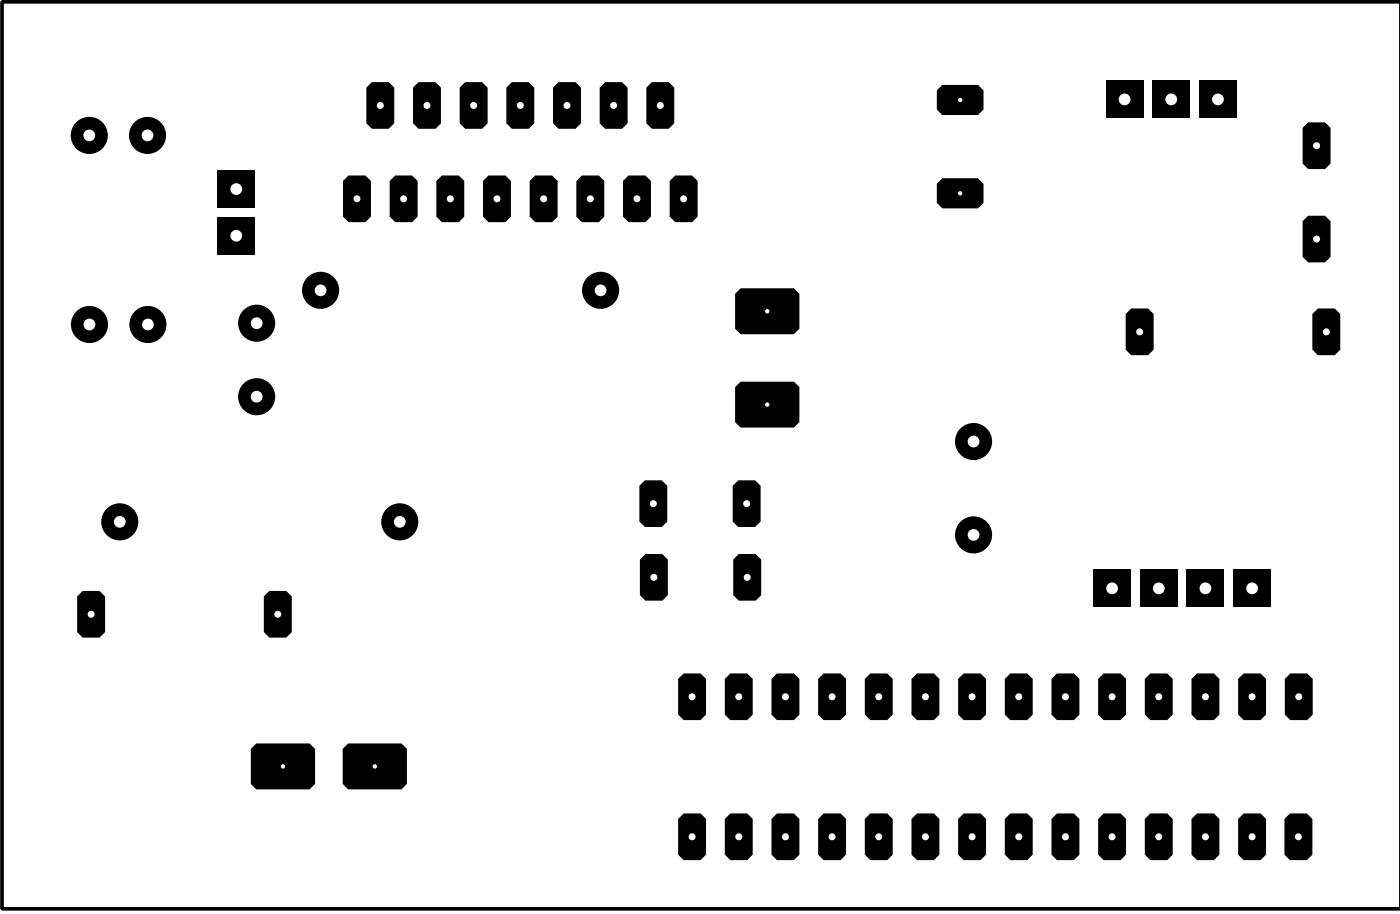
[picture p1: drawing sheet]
<svg xmlns="http://www.w3.org/2000/svg" width="76mm" height="50mm" viewBox="0 0 76 50" stroke-linecap="round" stroke-linejoin="round" font-family="sans-serif">
<path d="M19 9.5h.9l.3 .3v2l-.3 .3h-.9l-.3-.3v-2z" fill-rule="evenodd" fill="#000"/>
<circle cx="19.4" cy="10.8" r=".19" fill="#fff"/>
<path d="M20.2 4.5h1l.3 .3v1.9l-.3 .3h-1l-.3-.3v-1.9z" fill-rule="evenodd" fill="#000"/>
<circle cx="20.7" cy="5.7" r=".19" fill="#fff"/>
<path d="M21.5 9.5h.9l.3 .3v2l-.3 .3h-.9l-.3-.3v-2z" fill-rule="evenodd" fill="#000"/>
<circle cx="22" cy="10.8" r=".19" fill="#fff"/>
<path d="M22.8 4.5h.9l.3 .3v1.9l-.3 .3h-.9l-.3-.3v-1.9z" fill-rule="evenodd" fill="#000"/>
<circle cx="23.2" cy="5.7" r=".19" fill="#fff"/>
<path d="M24 9.5h1l.3 .3v2l-.3 .3h-1l-.3-.3v-2z" fill-rule="evenodd" fill="#000"/>
<circle cx="24.5" cy="10.8" r=".19" fill="#fff"/>
<path d="M25.3 4.5h.9l.3 .3v1.9l-.3 .3h-.9l-.3-.3v-1.9z" fill-rule="evenodd" fill="#000"/>
<circle cx="25.8" cy="5.7" r=".19" fill="#fff"/>
<path d="M26.6 9.5h.9l.3 .3v2l-.3 .3h-.9l-.3-.3v-2z" fill-rule="evenodd" fill="#000"/>
<circle cx="27" cy="10.8" r=".19" fill="#fff"/>
<path d="M27.9 4.5h.9l.3 .3v1.9l-.3 .3h-.9l-.3-.3v-1.9z" fill-rule="evenodd" fill="#000"/>
<circle cx="28.3" cy="5.7" r=".19" fill="#fff"/>
<path d="M29.1 9.5h.9l.3 .3v2l-.3 .3h-.9l-.3-.3v-2z" fill-rule="evenodd" fill="#000"/>
<circle cx="29.6" cy="10.8" r=".19" fill="#fff"/>
<path d="M30.4 4.5h.9l.3 .3v1.9l-.3 .3h-.9l-.3-.3v-1.9z" fill-rule="evenodd" fill="#000"/>
<circle cx="30.9" cy="5.7" r=".19" fill="#fff"/>
<path d="M31.7 9.5h.9l.3 .3v2l-.3 .3h-.9l-.3-.3v-2z" fill-rule="evenodd" fill="#000"/>
<circle cx="32.1" cy="10.8" r=".19" fill="#fff"/>
<path d="M32.9 4.5h1l.3 .3v1.9l-.3 .3h-1l-.3-.3v-1.9z" fill-rule="evenodd" fill="#000"/>
<circle cx="33.4" cy="5.7" r=".19" fill="#fff"/>
<path d="M34.2 9.5h.9l.3 .3v2l-.3 .3h-.9l-.3-.3v-2z" fill-rule="evenodd" fill="#000"/>
<circle cx="34.7" cy="10.8" r=".19" fill="#fff"/>
<path d="M35.5 4.5h.9l.3 .3v1.9l-.3 .3h-.9l-.3-.3v-1.9z" fill-rule="evenodd" fill="#000"/>
<circle cx="35.9" cy="5.7" r=".19" fill="#fff"/>
<path d="M36.7 9.5h1l.3 .3v2l-.3 .3h-1l-.3-.3v-2z" fill-rule="evenodd" fill="#000"/>
<circle cx="37.2" cy="10.8" r=".19" fill="#fff"/>
<circle cx="14" cy="21.6" r="1.01" fill="#000"/>
<circle cx="14" cy="21.6" r=".32" fill="#fff"/>
<circle cx="14" cy="17.6" r="1.01" fill="#000"/>
<circle cx="14" cy="17.6" r=".32" fill="#fff"/>
<path d="M40.3 15.7h2.9l.3 .3v1.9l-.3 .3h-2.9l-.3-.3v-1.9z" fill-rule="evenodd" fill="#000"/>
<circle cx="41.8" cy="16.9" r=".12" fill="#fff"/>
<path d="M40.3 20.8h2.9l.3 .3v1.9l-.3 .3h-2.9l-.3-.3v-1.9z" fill-rule="evenodd" fill="#000"/>
<circle cx="41.8" cy="22" r=".12" fill="#fff"/>
<path d="M18.9 40.5h2.9l.3 .3v1.9l-.3 .3h-2.9l-.3-.3v-1.9z" fill-rule="evenodd" fill="#000"/>
<circle cx="20.4" cy="41.7" r=".12" fill="#fff"/>
<path d="M13.9 40.5h2.9l.3 .3v1.9l-.3 .3h-2.9l-.3-.3v-1.9z" fill-rule="evenodd" fill="#000"/>
<circle cx="15.4" cy="41.7" r=".12" fill="#fff"/>
<path d="M60.2 4.4h2v2h-2z" fill="#000"/>
<circle cx="61.2" cy="5.4" r=".32" fill="#fff"/>
<path d="M62.7 4.4h2.1v2h-2.1z" fill="#000"/>
<circle cx="63.7" cy="5.4" r=".32" fill="#fff"/>
<path d="M65.3 4.4h2v2h-2z" fill="#000"/>
<circle cx="66.3" cy="5.4" r=".32" fill="#fff"/>
<circle cx="53" cy="29.1" r="1.01" fill="#000"/>
<circle cx="53" cy="29.1" r=".32" fill="#fff"/>
<circle cx="53" cy="24" r="1.01" fill="#000"/>
<circle cx="53" cy="24" r=".32" fill="#fff"/>
<path d="M35.1 30.1h.9l.3 .3v2l-.3 .3h-.9l-.3-.3v-2z" fill-rule="evenodd" fill="#000"/>
<circle cx="35.6" cy="31.4" r=".19" fill="#fff"/>
<path d="M40.2 30.1h.9l.3 .3v2l-.3 .3h-.9l-.3-.3v-2z" fill-rule="evenodd" fill="#000"/>
<circle cx="40.7" cy="31.4" r=".19" fill="#fff"/>
<path d="M35.1 26.1h.9l.3 .3v2l-.3 .3h-.9l-.3-.3v-2z" fill-rule="evenodd" fill="#000"/>
<circle cx="35.6" cy="27.4" r=".19" fill="#fff"/>
<path d="M40.2 26.1h.9l.3 .3v2l-.3 .3h-.9l-.3-.3v-2z" fill-rule="evenodd" fill="#000"/>
<circle cx="40.6" cy="27.4" r=".19" fill="#fff"/>
<circle cx="6.5" cy="28.4" r="1.01" fill="#000"/>
<circle cx="6.5" cy="28.4" r=".32" fill="#fff"/>
<circle cx="21.8" cy="28.4" r="1.01" fill="#000"/>
<circle cx="21.8" cy="28.4" r=".32" fill="#fff"/>
<path d="M71.2 11.7h.9l.3 .3v2l-.3 .3h-.9l-.3-.3v-2z" fill-rule="evenodd" fill="#000"/>
<circle cx="71.7" cy="13" r=".19" fill="#fff"/>
<path d="M71.2 6.7h.9l.3 .3v1.9l-.3 .3h-.9l-.3-.3v-1.9z" fill-rule="evenodd" fill="#000"/>
<circle cx="71.7" cy="7.9" r=".19" fill="#fff"/>
<path d="M51.3 9.7h1.9l.3 .3v1l-.3 .3h-1.9l-.3-.3v-1z" fill-rule="evenodd" fill="#000"/>
<circle cx="52.3" cy="10.5" r=".12" fill="#fff"/>
<path d="M51.3 4.6h1.9l.3 .3v1.1l-.3 .3h-1.9l-.3-.3v-1.1z" fill-rule="evenodd" fill="#000"/>
<circle cx="52.3" cy="5.4" r=".12" fill="#fff"/>
<circle cx="8" cy="17.7" r="1.01" fill="#000"/>
<circle cx="8" cy="17.7" r=".32" fill="#fff"/>
<circle cx="4.9" cy="17.7" r="1.01" fill="#000"/>
<circle cx="4.9" cy="17.7" r=".32" fill="#fff"/>
<circle cx="8" cy="7.4" r="1.01" fill="#000"/>
<circle cx="8" cy="7.4" r=".32" fill="#fff"/>
<circle cx="4.9" cy="7.4" r="1.01" fill="#000"/>
<circle cx="4.9" cy="7.4" r=".32" fill="#fff"/>
<path d="M61.6 16.8h.9l.3 .3v1.9l-.3 .3h-.9l-.3-.3v-1.9z" fill-rule="evenodd" fill="#000"/>
<circle cx="62" cy="18.1" r=".19" fill="#fff"/>
<path d="M71.7 16.8h.9l.3 .3v1.9l-.3 .3h-.9l-.3-.3v-1.9z" fill-rule="evenodd" fill="#000"/>
<circle cx="72.2" cy="18.1" r=".19" fill="#fff"/>
<path d="M67.1 31h2.1v2h-2.1z" fill="#000"/>
<circle cx="68.1" cy="32" r=".32" fill="#fff"/>
<path d="M64.6 31h2v2h-2z" fill="#000"/>
<circle cx="65.6" cy="32" r=".32" fill="#fff"/>
<path d="M62.1 31h2v2h-2z" fill="#000"/>
<circle cx="63.1" cy="32" r=".32" fill="#fff"/>
<path d="M59.5 31h2v2h-2z" fill="#000"/>
<circle cx="60.5" cy="32" r=".32" fill="#fff"/>
<path d="M11.8 11.8h2.1v2h-2.1z" fill="#000"/>
<circle cx="12.9" cy="12.8" r=".32" fill="#fff"/>
<path d="M11.8 9.3h2.1v2h-2.1z" fill="#000"/>
<circle cx="12.9" cy="10.3" r=".32" fill="#fff"/>
<path d="M37.2 36.6h.9l.3 .3v2l-.3 .3h-.9l-.3-.3v-2z" fill-rule="evenodd" fill="#000"/>
<circle cx="37.7" cy="37.9" r=".19" fill="#fff"/>
<path d="M39.7 36.6h1l.3 .3v2l-.3 .3h-1l-.3-.3v-2z" fill-rule="evenodd" fill="#000"/>
<circle cx="40.2" cy="37.9" r=".19" fill="#fff"/>
<path d="M42.3 36.6h.9l.3 .3v2l-.3 .3h-.9l-.3-.3v-2z" fill-rule="evenodd" fill="#000"/>
<circle cx="42.7" cy="37.9" r=".19" fill="#fff"/>
<path d="M44.8 36.6h.9l.3 .3v2l-.3 .3h-.9l-.3-.3v-2z" fill-rule="evenodd" fill="#000"/>
<circle cx="45.3" cy="37.9" r=".19" fill="#fff"/>
<path d="M47.4 36.6h.9l.3 .3v2l-.3 .3h-.9l-.3-.3v-2z" fill-rule="evenodd" fill="#000"/>
<circle cx="47.8" cy="37.9" r=".19" fill="#fff"/>
<path d="M49.9 36.6h.9l.3 .3v2l-.3 .3h-.9l-.3-.3v-2z" fill-rule="evenodd" fill="#000"/>
<circle cx="50.4" cy="37.9" r=".19" fill="#fff"/>
<path d="M52.4 36.6h1l.3 .3v2l-.3 .3h-1l-.3-.3v-2z" fill-rule="evenodd" fill="#000"/>
<circle cx="52.9" cy="37.9" r=".19" fill="#fff"/>
<path d="M55 36.6h.9l.3 .3v2l-.3 .3h-.9l-.3-.3v-2z" fill-rule="evenodd" fill="#000"/>
<circle cx="55.4" cy="37.9" r=".19" fill="#fff"/>
<path d="M57.5 36.6h.9l.3 .3v2l-.3 .3h-.9l-.3-.3v-2z" fill-rule="evenodd" fill="#000"/>
<circle cx="58" cy="37.9" r=".19" fill="#fff"/>
<path d="M60.1 36.6h.9l.3 .3v2l-.3 .3h-.9l-.3-.3v-2z" fill-rule="evenodd" fill="#000"/>
<circle cx="60.5" cy="37.9" r=".19" fill="#fff"/>
<path d="M62.6 36.6h.9l.3 .3v2l-.3 .3h-.9l-.3-.3v-2z" fill-rule="evenodd" fill="#000"/>
<circle cx="63.1" cy="37.9" r=".19" fill="#fff"/>
<path d="M65.1 36.6h1l.3 .3v2l-.3 .3h-1l-.3-.3v-2z" fill-rule="evenodd" fill="#000"/>
<circle cx="65.6" cy="37.9" r=".19" fill="#fff"/>
<path d="M67.7 36.6h.9l.3 .3v2l-.3 .3h-.9l-.3-.3v-2z" fill-rule="evenodd" fill="#000"/>
<circle cx="68.1" cy="37.9" r=".19" fill="#fff"/>
<path d="M37.2 44.3h.9l.3 .3v1.9l-.3 .3h-.9l-.3-.3v-1.9z" fill-rule="evenodd" fill="#000"/>
<circle cx="37.7" cy="45.5" r=".19" fill="#fff"/>
<path d="M39.7 44.3h1l.3 .3v1.9l-.3 .3h-1l-.3-.3v-1.9z" fill-rule="evenodd" fill="#000"/>
<circle cx="40.2" cy="45.5" r=".19" fill="#fff"/>
<path d="M42.3 44.3h.9l.3 .3v1.9l-.3 .3h-.9l-.3-.3v-1.9z" fill-rule="evenodd" fill="#000"/>
<circle cx="42.7" cy="45.5" r=".19" fill="#fff"/>
<path d="M44.8 44.3h.9l.3 .3v1.9l-.3 .3h-.9l-.3-.3v-1.9z" fill-rule="evenodd" fill="#000"/>
<circle cx="45.3" cy="45.5" r=".19" fill="#fff"/>
<path d="M47.4 44.3h.9l.3 .3v1.9l-.3 .3h-.9l-.3-.3v-1.9z" fill-rule="evenodd" fill="#000"/>
<circle cx="47.8" cy="45.5" r=".19" fill="#fff"/>
<path d="M49.9 44.3h.9l.3 .3v1.9l-.3 .3h-.9l-.3-.3v-1.9z" fill-rule="evenodd" fill="#000"/>
<circle cx="50.4" cy="45.5" r=".19" fill="#fff"/>
<path d="M52.4 44.3h1l.3 .3v1.9l-.3 .3h-1l-.3-.3v-1.9z" fill-rule="evenodd" fill="#000"/>
<circle cx="52.9" cy="45.5" r=".19" fill="#fff"/>
<path d="M55 44.3h.9l.3 .3v1.9l-.3 .3h-.9l-.3-.3v-1.9z" fill-rule="evenodd" fill="#000"/>
<circle cx="55.4" cy="45.5" r=".19" fill="#fff"/>
<path d="M57.5 44.3h.9l.3 .3v1.9l-.3 .3h-.9l-.3-.3v-1.9z" fill-rule="evenodd" fill="#000"/>
<circle cx="58" cy="45.5" r=".19" fill="#fff"/>
<path d="M60.1 44.3h.9l.3 .3v1.9l-.3 .3h-.9l-.3-.3v-1.9z" fill-rule="evenodd" fill="#000"/>
<circle cx="60.5" cy="45.5" r=".19" fill="#fff"/>
<path d="M62.6 44.3h.9l.3 .3v1.9l-.3 .3h-.9l-.3-.3v-1.9z" fill-rule="evenodd" fill="#000"/>
<circle cx="63.1" cy="45.5" r=".19" fill="#fff"/>
<path d="M65.1 44.3h1l.3 .3v1.9l-.3 .3h-1l-.3-.3v-1.9z" fill-rule="evenodd" fill="#000"/>
<circle cx="65.6" cy="45.5" r=".19" fill="#fff"/>
<path d="M67.7 44.3h.9l.3 .3v1.9l-.3 .3h-.9l-.3-.3v-1.9z" fill-rule="evenodd" fill="#000"/>
<circle cx="68.1" cy="45.5" r=".19" fill="#fff"/>
<path d="M70.2 44.3h.9l.3 .3v1.9l-.3 .3h-.9l-.3-.3v-1.9z" fill-rule="evenodd" fill="#000"/>
<circle cx="70.7" cy="45.5" r=".19" fill="#fff"/>
<path d="M70.2 36.6h.9l.3 .3v2l-.3 .3h-.9l-.3-.3v-2z" fill-rule="evenodd" fill="#000"/>
<circle cx="70.7" cy="37.9" r=".19" fill="#fff"/>
<circle cx="32.7" cy="15.8" r="1.01" fill="#000"/>
<circle cx="32.7" cy="15.8" r=".32" fill="#fff"/>
<circle cx="17.4" cy="15.8" r="1.01" fill="#000"/>
<circle cx="17.4" cy="15.8" r=".32" fill="#fff"/>
<path d="M4.5 32.2h.9l.3 .3v1.9l-.3 .3h-.9l-.3-.3v-1.9z" fill-rule="evenodd" fill="#000"/>
<circle cx="5" cy="33.4" r=".19" fill="#fff"/>
<path d="M14.7 32.2h.9l.3 .3v1.9l-.3 .3h-.9l-.3-.3v-1.9z" fill-rule="evenodd" fill="#000"/>
<circle cx="15.1" cy="33.4" r=".19" fill="#fff"/>
<path d="M.1 .1h76.1v49.4h-76.1z" fill="none" stroke="#000" stroke-width=".2"/>
</svg>
